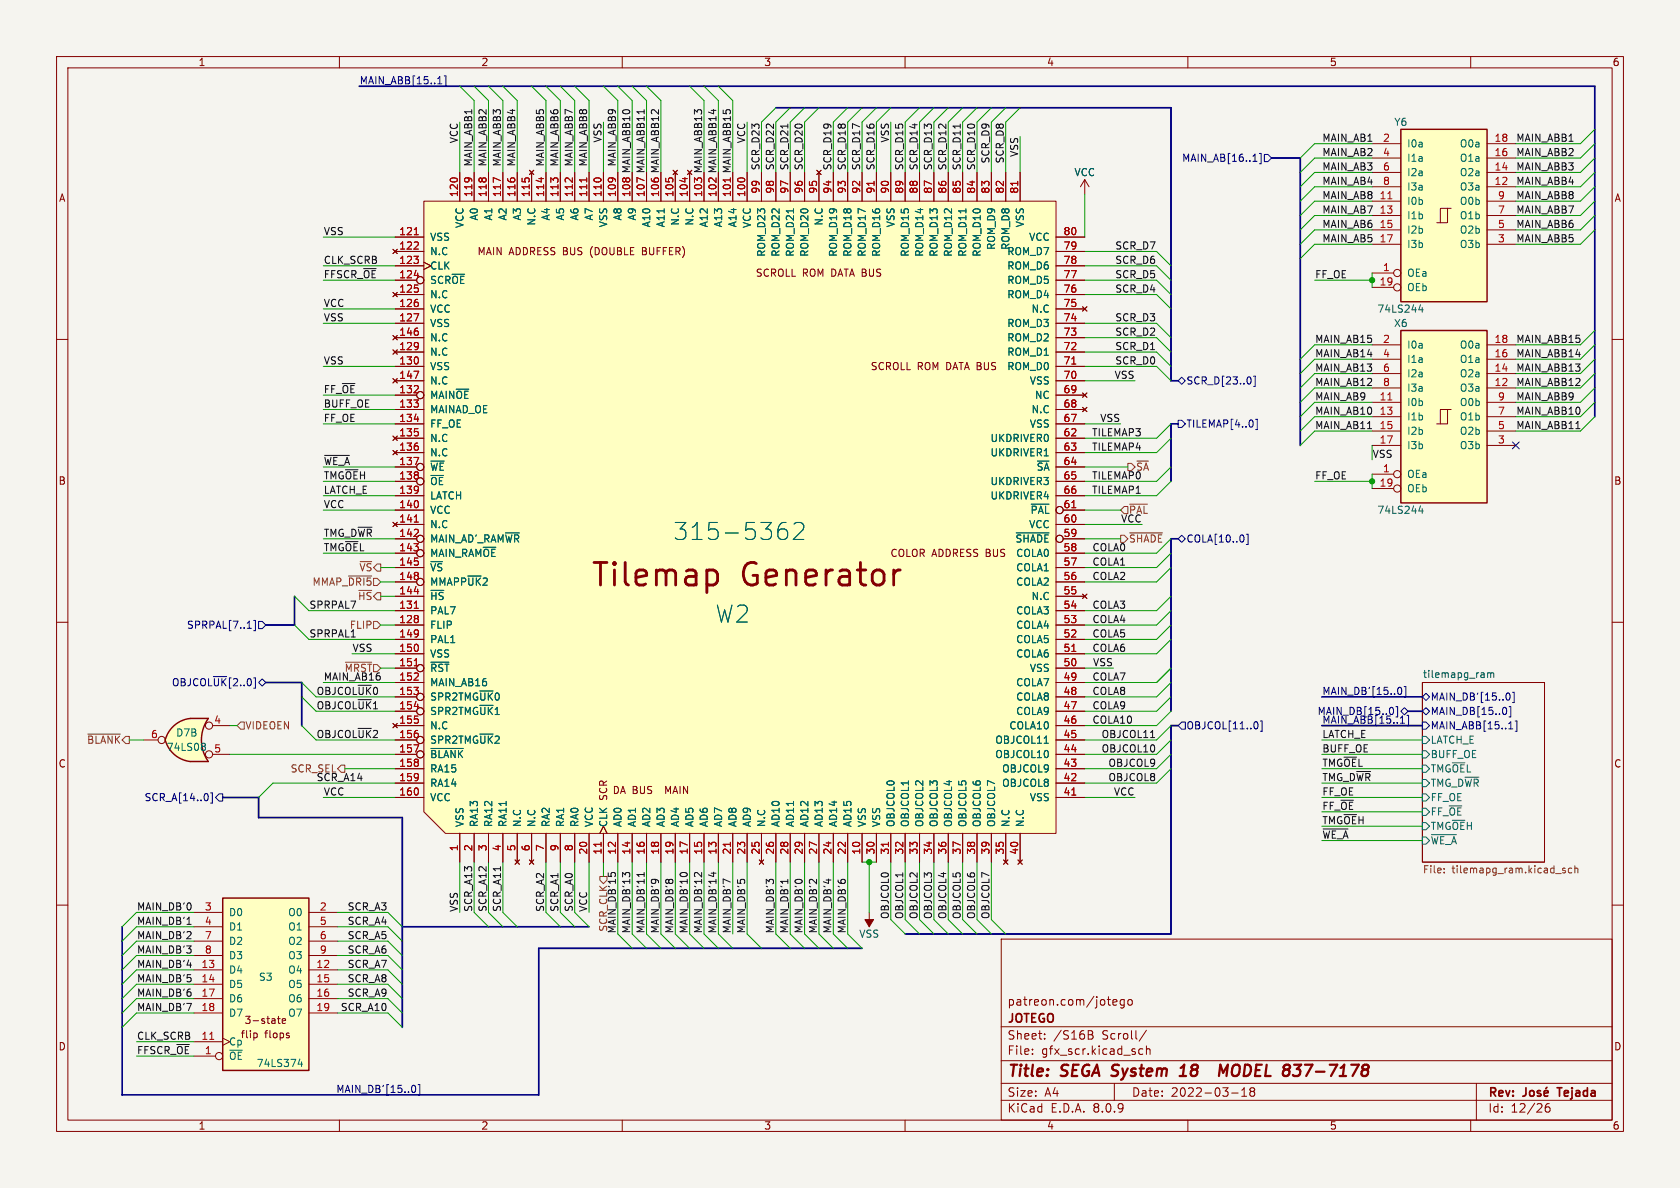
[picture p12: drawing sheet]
<svg xmlns="http://www.w3.org/2000/svg" width="297mm" height="210mm" viewBox="0 0 297 210" stroke-linecap="round" stroke-linejoin="round" font-family="sans-serif">
<defs><g id="words">
<g font-size="5.6" fill="#840000">
<text x="104.3" y="104.3">Tilemap</text>
<text x="131" y="104.3">Generator</text>
</g>
<g font-size="4.2" fill="#006464">
<text x="119" y="95.7">315-5362</text>
<text x="126.5" y="110.3">W2</text>
</g>
<g font-size="2.8" fill="#840000">
<text x="178" y="190.9">Title:</text>
<text x="187.7" y="190.9">SEGA System</text>
<text x="210.3" y="190.9">18</text>
<text x="218.8" y="190.9">MODEL</text>
<text x="230.9" y="190.9">837-7178</text>
</g>
<g font-size="2.1" fill="#840000">
<text x="178" y="178">patreon.com/jotego</text>
<text x="178" y="184">Sheet:</text>
<text x="178" y="181.2">JOTEGO</text>
<text x="186.2" y="184">/S16B</text>
<text x="194.9" y="184">Scroll/</text>
<text x="178" y="186.7">File:</text>
<text x="184.1" y="186.7">gfx_scr.kicad_sch</text>
<text x="178" y="196.9">KiCad</text>
<text x="178" y="194.1">Size:</text>
<text x="184.7" y="194.1">A4</text>
<text x="185.7" y="196.9">E.D.A.</text>
<text x="193.3" y="196.9">8.0.9</text>
<text x="200" y="194.1">Date:</text>
<text x="207" y="194.1">2022-03-18</text>
<text x="263" y="194.3">Rev:</text>
<text x="263" y="196.9">Id:</text>
<text x="267.1" y="196.9">12/26</text>
<text x="276.1" y="194.3">Tejada</text>
</g>
<g font-size="1.8" fill="#840000">
<text x="35" y="11.9">1</text>
<text x="85" y="11.9">2</text>
<text x="135" y="11.9">3</text>
<text x="185" y="11.9">4</text>
<text x="235" y="11.9">5</text>
<text x="285" y="11.9">6</text>
<text x="10.3" y="35.9">A</text>
<text x="285.3" y="35.9">A</text>
<text x="84.3" y="45.3">MAIN</text>
<text x="90" y="45.3">ADDRESS BUS</text>
<text x="104.6" y="45.3">(DOUBLE</text>
<text x="114.1" y="45.3">BUFFER)</text>
<text x="133.5" y="49.1">SCROLL</text>
<text x="141.8" y="49.1">ROM DATA BUS</text>
<text x="153.8" y="65.6">SCROLL</text>
<text x="162.2" y="65.6">ROM DATA BUS</text>
<text x="10.3" y="85.9">B</text>
<text x="285.3" y="85.9">B</text>
<text x="157.3" y="98.7">COLOR ADDRESS BUS</text>
<text x="10.3" y="135.9">C</text>
<text x="285.3" y="135.9">C</text>
<text x="108.2" y="140.6">DA BUS</text>
<text x="117.9" y="140.6">MAIN</text>
<text x="107.5" y="146.3" transform="rotate(-90 107.5 146.3)">CLK SCR</text>
<text x="10.3" y="185.9">D</text>
<text x="42.5" y="183.8">flip</text>
<text x="43.1" y="181.2">3-state</text>
<text x="46.8" y="183.8">flops</text>
<text x="285.3" y="185.9">D</text>
<text x="35" y="199.9">1</text>
<text x="85" y="199.9">2</text>
<text x="135" y="199.9">3</text>
<text x="185" y="199.9">4</text>
<text x="235" y="199.9">5</text>
<text x="285" y="199.9">6</text>
</g>
<g font-size="1.8" fill="#000084">
<text x="63.5" y="15">MAIN_ABB[15..1]</text>
<text x="208.9" y="28.8">MAIN_AB[16..1]</text>
<text x="209.7" y="68.2">SCR_D[23..0]</text>
<text x="209.7" y="75.8">TILEMAP[4..0]</text>
<text x="199.5" y="96.1">~{SHADE}</text>
<text x="209.7" y="96.1">COLA[10..0]</text>
<text x="33" y="111.4">SPRPAL[7..1]</text>
<text x="30.3" y="121.5">OBJCOL~{UK}[2..0]</text>
<text x="233.7" y="122.9">MAIN_DB'[15..0]</text>
<text x="252.8" y="124.1">MAIN_DB'[15..0]</text>
<text x="209.7" y="129.1">OBJCOL[11..0]</text>
<text x="232.8" y="126.6">MAIN_DB[15..0]</text>
<text x="233.7" y="128">MAIN_ABB[15..1]</text>
<text x="252.8" y="126.6">MAIN_DB[15..0]</text>
<text x="252.8" y="129.1">MAIN_ABB[15..1]</text>
<text x="25.5" y="141.8">SCR_A[14..0]</text>
<text x="59.4" y="193.3">MAIN_DB'[15..0]</text>
</g>
<g font-size="1.8" fill="#006464">
<text x="246.4" y="22.5">Y6</text>
<text x="248.7" y="26.3">I0a</text>
<text x="248.7" y="28.8">I1a</text>
<text x="258" y="28.8">O1a</text>
<text x="258" y="26.3">O0a</text>
<text x="189.9" y="31.3">VCC</text>
<text x="248.7" y="31.3">I2a</text>
<text x="248.7" y="33.9">I3a</text>
<text x="258" y="33.9">O3a</text>
<text x="258" y="31.3">O2a</text>
<text x="82.1" y="40.4" transform="rotate(-90 82.1 40.4)">VCC</text>
<text x="84.7" y="39.1" transform="rotate(-90 84.7 39.1)">A0</text>
<text x="87.2" y="39.1" transform="rotate(-90 87.2 39.1)">A1</text>
<text x="89.8" y="39.1" transform="rotate(-90 89.8 39.1)">A2</text>
<text x="92.3" y="39.1" transform="rotate(-90 92.3 39.1)">A3</text>
<text x="94.8" y="40" transform="rotate(-90 94.8 40)">N.C</text>
<text x="97.4" y="39.1" transform="rotate(-90 97.4 39.1)">A4</text>
<text x="99.9" y="39.1" transform="rotate(-90 99.9 39.1)">A5</text>
<text x="102.5" y="39.1" transform="rotate(-90 102.5 39.1)">A6</text>
<text x="105" y="39.1" transform="rotate(-90 105 39.1)">A7</text>
<text x="107.5" y="40.3" transform="rotate(-90 107.5 40.3)">VSS</text>
<text x="110.1" y="39.1" transform="rotate(-90 110.1 39.1)">A8</text>
<text x="112.6" y="39.1" transform="rotate(-90 112.6 39.1)">A9</text>
<text x="115.2" y="40.3" transform="rotate(-90 115.2 40.3)">A10</text>
<text x="117.7" y="40.3" transform="rotate(-90 117.7 40.3)">A11</text>
<text x="120.2" y="40" transform="rotate(-90 120.2 40)">N.C</text>
<text x="122.8" y="40" transform="rotate(-90 122.8 40)">N.C</text>
<text x="125.3" y="40.3" transform="rotate(-90 125.3 40.3)">A12</text>
<text x="127.9" y="40.3" transform="rotate(-90 127.9 40.3)">A13</text>
<text x="130.4" y="40.3" transform="rotate(-90 130.4 40.3)">A14</text>
<text x="132.9" y="40.4" transform="rotate(-90 132.9 40.4)">VCC</text>
<text x="145.6" y="40" transform="rotate(-90 145.6 40)">N.C</text>
<text x="158.3" y="40.3" transform="rotate(-90 158.3 40.3)">VSS</text>
<text x="181.2" y="40.3" transform="rotate(-90 181.2 40.3)">VSS</text>
<text x="248.7" y="36.4">I0b</text>
<text x="248.7" y="39">I1b</text>
<text x="248.7" y="41.5">I2b</text>
<text x="258" y="41.5">O2b</text>
<text x="258" y="39">O1b</text>
<text x="258" y="36.4">O0b</text>
<text x="75.9" y="42.8">VSS</text>
<text x="75.9" y="45.3">N.C</text>
<text x="75.9" y="47.9">CLK</text>
<text x="135.5" y="45.5" transform="rotate(-90 135.5 45.5)">ROM_D23</text>
<text x="138" y="45.5" transform="rotate(-90 138 45.5)">ROM_D22</text>
<text x="140.6" y="45.5" transform="rotate(-90 140.6 45.5)">ROM_D21</text>
<text x="143.1" y="45.5" transform="rotate(-90 143.1 45.5)">ROM_D20</text>
<text x="148.2" y="45.5" transform="rotate(-90 148.2 45.5)">ROM_D19</text>
<text x="150.7" y="45.5" transform="rotate(-90 150.7 45.5)">ROM_D18</text>
<text x="153.3" y="45.5" transform="rotate(-90 153.3 45.5)">ROM_D17</text>
<text x="155.8" y="45.5" transform="rotate(-90 155.8 45.5)">ROM_D16</text>
<text x="160.9" y="45.5" transform="rotate(-90 160.9 45.5)">ROM_D15</text>
<text x="163.4" y="45.5" transform="rotate(-90 163.4 45.5)">ROM_D14</text>
<text x="166" y="45.5" transform="rotate(-90 166 45.5)">ROM_D13</text>
<text x="168.5" y="45.5" transform="rotate(-90 168.5 45.5)">ROM_D12</text>
<text x="171" y="45.5" transform="rotate(-90 171 45.5)">ROM_D11</text>
<text x="173.6" y="45.5" transform="rotate(-90 173.6 45.5)">ROM_D10</text>
<text x="176.1" y="44.3" transform="rotate(-90 176.1 44.3)">ROM_D9</text>
<text x="178" y="47.9">ROM_D6</text>
<text x="178" y="45.3">ROM_D7</text>
<text x="178.7" y="44.3" transform="rotate(-90 178.7 44.3)">ROM_D8</text>
<text x="181.8" y="42.8">VCC</text>
<text x="248.7" y="44">I3b</text>
<text x="258" y="44">O3b</text>
<text x="75.9" y="50.4">SCR~{OE}</text>
<text x="75.9" y="52.9">N.C</text>
<text x="178" y="52.9">ROM_D4</text>
<text x="178" y="50.4">ROM_D5</text>
<text x="248.7" y="49.1">OEa</text>
<text x="248.7" y="51.7">OEb</text>
<text x="75.9" y="55.5">VCC</text>
<text x="75.9" y="58">VSS</text>
<text x="178" y="58">ROM_D3</text>
<text x="182.3" y="55.5">N.C</text>
<text x="243.4" y="55.5">74LS244</text>
<text x="246.3" y="58">X6</text>
<text x="75.9" y="63.1">N.C</text>
<text x="75.9" y="65.6">VSS</text>
<text x="75.9" y="60.6">N.C</text>
<text x="178" y="65.6">ROM_D0</text>
<text x="178" y="63.1">ROM_D1</text>
<text x="178" y="60.6">ROM_D2</text>
<text x="248.7" y="61.8">I0a</text>
<text x="248.7" y="64.4">I1a</text>
<text x="258" y="64.4">O1a</text>
<text x="258" y="61.8">O0a</text>
<text x="75.9" y="70.7">MAIN~{OE}</text>
<text x="75.9" y="68.2">N.C</text>
<text x="182" y="68.2">VSS</text>
<text x="182.9" y="70.7">NC</text>
<text x="248.7" y="72">I0b</text>
<text x="248.7" y="66.9">I2a</text>
<text x="248.7" y="69.4">I3a</text>
<text x="258" y="69.4">O3a</text>
<text x="258" y="66.9">O2a</text>
<text x="258" y="72">O0b</text>
<text x="75.9" y="73.3">MAINAD_OE</text>
<text x="75.9" y="75.8">FF_OE</text>
<text x="182" y="75.8">VSS</text>
<text x="182.3" y="73.3">N.C</text>
<text x="248.7" y="74.5">I1b</text>
<text x="248.7" y="77.1">I2b</text>
<text x="258" y="77.1">O2b</text>
<text x="258" y="74.5">O1b</text>
<text x="75.9" y="78.3">N.C</text>
<text x="75.9" y="80.9">N.C</text>
<text x="75.9" y="83.4">~{WE}</text>
<text x="175" y="78.3">UKDRIVER0</text>
<text x="175" y="80.9">UKDRIVER1</text>
<text x="183.2" y="83.4">~{SA}</text>
<text x="248.7" y="79.6">I3b</text>
<text x="258" y="79.6">O3b</text>
<text x="75.9" y="86">~{OE}</text>
<text x="75.9" y="88.5">LATCH</text>
<text x="175" y="86">UKDRIVER3</text>
<text x="175" y="88.5">UKDRIVER4</text>
<text x="248.7" y="84.7">OEa</text>
<text x="248.7" y="87.2">OEb</text>
<text x="75.9" y="91">VCC</text>
<text x="75.9" y="93.6">N.C</text>
<text x="181.8" y="93.6">VCC</text>
<text x="182.1" y="91">~{PAL}</text>
<text x="243.4" y="91">74LS244</text>
<text x="75.9" y="96.1">MAIN_AD'_RAM~{WR}</text>
<text x="75.9" y="98.7">MAIN_RAM~{OE}</text>
<text x="75.9" y="101.2">~{VS}</text>
<text x="179.4" y="96.1">~{SHADE}</text>
<text x="179.5" y="101.2">COLA1</text>
<text x="179.5" y="98.7">COLA0</text>
<text x="75.9" y="106.3">~{HS}</text>
<text x="75.9" y="103.7">MMAPP~{UK}2</text>
<text x="179.5" y="103.7">COLA2</text>
<text x="182.3" y="106.3">N.C</text>
<text x="75.9" y="111.4">FLIP</text>
<text x="75.9" y="108.8">PAL7</text>
<text x="75.9" y="113.9">PAL1</text>
<text x="179.5" y="113.9">COLA5</text>
<text x="179.5" y="111.4">COLA4</text>
<text x="179.5" y="108.8">COLA3</text>
<text x="75.9" y="116.4">VSS</text>
<text x="75.9" y="119">~{RST}</text>
<text x="179.5" y="116.4">COLA6</text>
<text x="182" y="119">VSS</text>
<text x="251.5" y="119.9">tilemapg_ram</text>
<text x="75.9" y="121.5">MAIN_AB16</text>
<text x="75.9" y="124.1">SPR2TMG~{UK}0</text>
<text x="179.5" y="124.1">COLA8</text>
<text x="179.5" y="121.5">COLA7</text>
<text x="31" y="130.4">D7B</text>
<text x="75.9" y="126.6">SPR2TMG~{UK}1</text>
<text x="75.9" y="129.1">N.C</text>
<text x="75.9" y="131.7">SPR2TMG~{UK}2</text>
<text x="175.9" y="131.7">OBJCOL11</text>
<text x="178.3" y="129.1">COLA10</text>
<text x="179.5" y="126.6">COLA9</text>
<text x="252.8" y="131.7">LATCH_E</text>
<text x="29.4" y="132.9">74LS08</text>
<text x="75.9" y="134.2">~{BLANK}</text>
<text x="75.9" y="136.8">RA15</text>
<text x="175.9" y="134.2">OBJCOL10</text>
<text x="177.1" y="136.8">OBJCOL9</text>
<text x="252.8" y="134.2">BUFF_OE</text>
<text x="252.8" y="136.8">TMG~{OE}L</text>
<text x="75.9" y="139.3">RA14</text>
<text x="75.9" y="141.8">VCC</text>
<text x="177.1" y="139.3">OBJCOL8</text>
<text x="182" y="141.8">VSS</text>
<text x="252.8" y="139.3">TMG_D~{WR}</text>
<text x="252.8" y="141.8">FF_OE</text>
<text x="82.1" y="146.3" transform="rotate(-90 82.1 146.3)">VSS</text>
<text x="84.7" y="146.3" transform="rotate(-90 84.7 146.3)">RA13</text>
<text x="87.2" y="146.3" transform="rotate(-90 87.2 146.3)">RA12</text>
<text x="89.8" y="146.3" transform="rotate(-90 89.8 146.3)">RA11</text>
<text x="92.3" y="146.3" transform="rotate(-90 92.3 146.3)">N.C</text>
<text x="94.8" y="146.3" transform="rotate(-90 94.8 146.3)">N.C</text>
<text x="97.4" y="146.3" transform="rotate(-90 97.4 146.3)">RA2</text>
<text x="99.9" y="146.3" transform="rotate(-90 99.9 146.3)">RA1</text>
<text x="102.5" y="146.3" transform="rotate(-90 102.5 146.3)">RA0</text>
<text x="105" y="146.3" transform="rotate(-90 105 146.3)">VCC</text>
<text x="107.5" y="146.3" transform="rotate(-90 107.5 146.3)">CLK</text>
<text x="110.1" y="146.3" transform="rotate(-90 110.1 146.3)">AD0</text>
<text x="112.6" y="146.3" transform="rotate(-90 112.6 146.3)">AD1</text>
<text x="115.2" y="146.3" transform="rotate(-90 115.2 146.3)">AD2</text>
<text x="117.7" y="146.3" transform="rotate(-90 117.7 146.3)">AD3</text>
<text x="120.2" y="146.3" transform="rotate(-90 120.2 146.3)">AD4</text>
<text x="122.8" y="146.3" transform="rotate(-90 122.8 146.3)">AD5</text>
<text x="125.3" y="146.3" transform="rotate(-90 125.3 146.3)">AD6</text>
<text x="127.9" y="146.3" transform="rotate(-90 127.9 146.3)">AD7</text>
<text x="130.4" y="146.3" transform="rotate(-90 130.4 146.3)">AD8</text>
<text x="132.9" y="146.3" transform="rotate(-90 132.9 146.3)">AD9</text>
<text x="135.5" y="146.3" transform="rotate(-90 135.5 146.3)">N.C</text>
<text x="138" y="146.3" transform="rotate(-90 138 146.3)">AD10</text>
<text x="140.6" y="146.3" transform="rotate(-90 140.6 146.3)">AD11</text>
<text x="143.1" y="146.3" transform="rotate(-90 143.1 146.3)">AD12</text>
<text x="145.6" y="146.3" transform="rotate(-90 145.6 146.3)">AD13</text>
<text x="148.2" y="146.3" transform="rotate(-90 148.2 146.3)">AD14</text>
<text x="150.7" y="146.3" transform="rotate(-90 150.7 146.3)">AD15</text>
<text x="153.3" y="146.3" transform="rotate(-90 153.3 146.3)">VSS</text>
<text x="155.8" y="146.3" transform="rotate(-90 155.8 146.3)">VSS</text>
<text x="158.3" y="146.3" transform="rotate(-90 158.3 146.3)">OBJCOL0</text>
<text x="160.9" y="146.3" transform="rotate(-90 160.9 146.3)">OBJCOL1</text>
<text x="163.4" y="146.3" transform="rotate(-90 163.4 146.3)">OBJCOL2</text>
<text x="166" y="146.3" transform="rotate(-90 166 146.3)">OBJCOL3</text>
<text x="168.5" y="146.3" transform="rotate(-90 168.5 146.3)">OBJCOL4</text>
<text x="171" y="146.3" transform="rotate(-90 171 146.3)">OBJCOL5</text>
<text x="173.6" y="146.3" transform="rotate(-90 173.6 146.3)">OBJCOL6</text>
<text x="176.1" y="146.3" transform="rotate(-90 176.1 146.3)">OBJCOL7</text>
<text x="178.7" y="146.3" transform="rotate(-90 178.7 146.3)">N.C</text>
<text x="181.2" y="146.3" transform="rotate(-90 181.2 146.3)">N.C</text>
<text x="252.8" y="144.4">FF_~{OE}</text>
<text x="252.8" y="146.9">TMG~{OE}H</text>
<text x="252.8" y="149.5">~{WE_A}</text>
<text x="40.4" y="162.2">D0</text>
<text x="40.4" y="164.7">D1</text>
<text x="40.4" y="167.2">D2</text>
<text x="50.9" y="162.2">O0</text>
<text x="50.9" y="164.7">O1</text>
<text x="50.9" y="167.2">O2</text>
<text x="151.8" y="166">VSS</text>
<text x="40.4" y="172.3">D4</text>
<text x="40.4" y="169.8">D3</text>
<text x="45.7" y="173.6">S3</text>
<text x="50.9" y="172.3">O4</text>
<text x="50.9" y="169.8">O3</text>
<text x="40.4" y="174.9">D5</text>
<text x="40.4" y="177.4">D6</text>
<text x="40.4" y="179.9">D7</text>
<text x="50.9" y="174.9">O5</text>
<text x="50.9" y="177.4">O6</text>
<text x="50.9" y="179.9">O7</text>
<text x="40.4" y="185">Cp</text>
<text x="40.4" y="187.6">~{OE}</text>
<text x="45.3" y="188.8">74LS374</text>
</g>
<g font-size="1.8" fill="#0f0f0f">
<text x="81" y="25.4" transform="rotate(-90 81 25.4)">VCC</text>
<text x="83.6" y="29.5" transform="rotate(-90 83.6 29.5)">MAIN_ABB1</text>
<text x="86.1" y="29.5" transform="rotate(-90 86.1 29.5)">MAIN_ABB2</text>
<text x="88.6" y="29.5" transform="rotate(-90 88.6 29.5)">MAIN_ABB3</text>
<text x="91.2" y="29.5" transform="rotate(-90 91.2 29.5)">MAIN_ABB4</text>
<text x="96.3" y="29.5" transform="rotate(-90 96.3 29.5)">MAIN_ABB5</text>
<text x="98.8" y="29.5" transform="rotate(-90 98.8 29.5)">MAIN_ABB6</text>
<text x="101.3" y="29.5" transform="rotate(-90 101.3 29.5)">MAIN_ABB7</text>
<text x="103.9" y="29.5" transform="rotate(-90 103.9 29.5)">MAIN_ABB8</text>
<text x="106.4" y="25.3" transform="rotate(-90 106.4 25.3)">VSS</text>
<text x="109" y="29.5" transform="rotate(-90 109 29.5)">MAIN_ABB9</text>
<text x="131.8" y="25.4" transform="rotate(-90 131.8 25.4)">VCC</text>
<text x="157.2" y="25.3" transform="rotate(-90 157.2 25.3)">VSS</text>
<text x="175" y="29" transform="rotate(-90 175 29)">SCR_D9</text>
<text x="177.5" y="29" transform="rotate(-90 177.5 29)">SCR_D8</text>
<text x="180.1" y="27.8" transform="rotate(-90 180.1 27.8)">VSS</text>
<text x="233.7" y="27.7">MAIN_AB2</text>
<text x="233.7" y="25.1">MAIN_AB1</text>
<text x="268" y="27.7">MAIN_ABB2</text>
<text x="268" y="25.1">MAIN_ABB1</text>
<text x="111.5" y="30.7" transform="rotate(-90 111.5 30.7)">MAIN_ABB10</text>
<text x="114" y="30.7" transform="rotate(-90 114 30.7)">MAIN_ABB11</text>
<text x="116.6" y="30.7" transform="rotate(-90 116.6 30.7)">MAIN_ABB12</text>
<text x="124.2" y="30.7" transform="rotate(-90 124.2 30.7)">MAIN_ABB13</text>
<text x="126.7" y="30.7" transform="rotate(-90 126.7 30.7)">MAIN_ABB14</text>
<text x="129.3" y="30.7" transform="rotate(-90 129.3 30.7)">MAIN_ABB15</text>
<text x="134.4" y="30.2" transform="rotate(-90 134.4 30.2)">SCR_D23</text>
<text x="136.9" y="30.2" transform="rotate(-90 136.9 30.2)">SCR_D22</text>
<text x="139.4" y="30.2" transform="rotate(-90 139.4 30.2)">SCR_D21</text>
<text x="142" y="30.2" transform="rotate(-90 142 30.2)">SCR_D20</text>
<text x="147.1" y="30.2" transform="rotate(-90 147.1 30.2)">SCR_D19</text>
<text x="149.6" y="30.2" transform="rotate(-90 149.6 30.2)">SCR_D18</text>
<text x="152.1" y="30.2" transform="rotate(-90 152.1 30.2)">SCR_D17</text>
<text x="154.7" y="30.2" transform="rotate(-90 154.7 30.2)">SCR_D16</text>
<text x="159.8" y="30.2" transform="rotate(-90 159.8 30.2)">SCR_D15</text>
<text x="162.3" y="30.2" transform="rotate(-90 162.3 30.2)">SCR_D14</text>
<text x="164.8" y="30.2" transform="rotate(-90 164.8 30.2)">SCR_D13</text>
<text x="167.4" y="30.2" transform="rotate(-90 167.4 30.2)">SCR_D12</text>
<text x="169.9" y="30.2" transform="rotate(-90 169.9 30.2)">SCR_D11</text>
<text x="172.5" y="30.2" transform="rotate(-90 172.5 30.2)">SCR_D10</text>
<text x="233.7" y="30.2">MAIN_AB3</text>
<text x="233.7" y="32.8">MAIN_AB4</text>
<text x="233.7" y="35.3">MAIN_AB8</text>
<text x="268" y="30.2">MAIN_ABB3</text>
<text x="268" y="32.8">MAIN_ABB4</text>
<text x="268" y="35.3">MAIN_ABB8</text>
<text x="57.1" y="41.6">VSS</text>
<text x="233.7" y="37.8">MAIN_AB7</text>
<text x="233.7" y="40.4">MAIN_AB6</text>
<text x="268" y="40.4">MAIN_ABB6</text>
<text x="268" y="37.8">MAIN_ABB7</text>
<text x="57.1" y="46.7">CLK_SCRB</text>
<text x="197.1" y="44.2">SCR_D7</text>
<text x="197.1" y="46.7">SCR_D6</text>
<text x="233.7" y="42.9">MAIN_AB5</text>
<text x="268" y="42.9">MAIN_ABB5</text>
<text x="57.1" y="49.3">FFSCR_~{OE}</text>
<text x="197.1" y="51.8">SCR_D4</text>
<text x="197.1" y="49.3">SCR_D5</text>
<text x="232.4" y="49.3">FF_OE</text>
<text x="57.1" y="54.3">VCC</text>
<text x="57.1" y="56.9">VSS</text>
<text x="197.1" y="56.9">SCR_D3</text>
<text x="197.1" y="59.4">SCR_D2</text>
<text x="57.1" y="64.5">VSS</text>
<text x="197.1" y="62">SCR_D1</text>
<text x="197.1" y="64.5">SCR_D0</text>
<text x="232.4" y="63.2">MAIN_AB14</text>
<text x="232.4" y="60.7">MAIN_AB15</text>
<text x="232.4" y="65.8">MAIN_AB13</text>
<text x="268" y="63.2">MAIN_ABB14</text>
<text x="268" y="60.7">MAIN_ABB15</text>
<text x="268" y="65.8">MAIN_ABB13</text>
<text x="57.1" y="69.6">FF_~{OE}</text>
<text x="196.9" y="67">VSS</text>
<text x="232.4" y="70.9">MAIN_AB9</text>
<text x="232.4" y="68.3">MAIN_AB12</text>
<text x="268" y="68.3">MAIN_ABB12</text>
<text x="268" y="70.9">MAIN_ABB9</text>
<text x="57.1" y="74.7">FF_OE</text>
<text x="57.1" y="72.1">BUFF_OE</text>
<text x="193" y="77.2">TILEMAP3</text>
<text x="194.4" y="74.7">VSS</text>
<text x="232.4" y="75.9">MAIN_AB11</text>
<text x="232.4" y="73.4">MAIN_AB10</text>
<text x="268" y="73.4">MAIN_ABB10</text>
<text x="268" y="75.9">MAIN_ABB11</text>
<text x="57.1" y="82.3">~{WE_A}</text>
<text x="193" y="79.7">TILEMAP4</text>
<text x="200.8" y="83.4">~{SA}</text>
<text x="242.6" y="81">VSS</text>
<text x="57.1" y="84.8">TMG~{OE}H</text>
<text x="57.1" y="87.4">LATCH_E</text>
<text x="57.1" y="89.9">VCC</text>
<text x="193" y="87.4">TILEMAP1</text>
<text x="193" y="84.8">TILEMAP0</text>
<text x="232.4" y="84.8">FF_OE</text>
<text x="57.1" y="95">TMG_D~{WR}</text>
<text x="198.1" y="92.4">VCC</text>
<text x="57.1" y="97.5">TMG~{OE}L</text>
<text x="193" y="100.1">COLA1</text>
<text x="193" y="97.5">COLA0</text>
<text x="54.6" y="107.7">SPRPAL7</text>
<text x="193" y="102.6">COLA2</text>
<text x="193" y="107.7">COLA3</text>
<text x="54.6" y="112.8">SPRPAL1</text>
<text x="61.7" y="111.4">FLIP</text>
<text x="193" y="110.2">COLA4</text>
<text x="193" y="112.8">COLA5</text>
<text x="60.8" y="119">~{MRST}</text>
<text x="62.2" y="115.3">VSS</text>
<text x="193" y="115.3">COLA6</text>
<text x="193.1" y="117.8">VSS</text>
<text x="55.9" y="125.5">OBJCOL~{UK}1</text>
<text x="55.9" y="122.9">OBJCOL~{UK}0</text>
<text x="57.1" y="120.4">MAIN_AB16</text>
<text x="193" y="120.4">COLA7</text>
<text x="193" y="122.9">COLA8</text>
<text x="193" y="125.5">COLA9</text>
<text x="55.9" y="130.5">OBJCOL~{UK}2</text>
<text x="193" y="128">COLA10</text>
<text x="194.7" y="130.5">OBJCOL11</text>
<text x="233.7" y="130.5">LATCH_E</text>
<text x="194.7" y="133.1">OBJCOL10</text>
<text x="195.9" y="135.6">OBJCOL9</text>
<text x="233.7" y="135.6">TMG~{OE}L</text>
<text x="233.7" y="133.1">BUFF_OE</text>
<text x="55.9" y="138.2">SCR_A14</text>
<text x="57.1" y="140.7">VCC</text>
<text x="195.9" y="138.2">OBJCOL8</text>
<text x="196.8" y="140.7">VCC</text>
<text x="233.7" y="138.2">TMG_D~{WR}</text>
<text x="233.7" y="143.2">FF_~{OE}</text>
<text x="233.7" y="140.7">FF_OE</text>
<text x="233.7" y="145.8">TMG~{OE}H</text>
<text x="233.7" y="148.3">~{WE_A}</text>
<text x="24.1" y="161">MAIN_DB'0</text>
<text x="61.4" y="161">SCR_A3</text>
<text x="81" y="161.3" transform="rotate(-90 81 161.3)">VSS</text>
<text x="83.6" y="161.3" transform="rotate(-90 83.6 161.3)">SCR_A13</text>
<text x="86.1" y="161.3" transform="rotate(-90 86.1 161.3)">SCR_A12</text>
<text x="88.6" y="161.3" transform="rotate(-90 88.6 161.3)">SCR_A11</text>
<text x="96.3" y="161.3" transform="rotate(-90 96.3 161.3)">SCR_A2</text>
<text x="98.8" y="161.3" transform="rotate(-90 98.8 161.3)">SCR_A1</text>
<text x="101.3" y="161.3" transform="rotate(-90 101.3 161.3)">SCR_A0</text>
<text x="103.9" y="161.3" transform="rotate(-90 103.9 161.3)">VCC</text>
<text x="24.1" y="166.1">MAIN_DB'2</text>
<text x="24.1" y="163.6">MAIN_DB'1</text>
<text x="61.4" y="163.6">SCR_A4</text>
<text x="61.4" y="166.1">SCR_A5</text>
<text x="107.5" y="164.8" transform="rotate(-90 107.5 164.8)">SCR_CLK</text>
<text x="109" y="165.1" transform="rotate(-90 109 165.1)">MAIN_DB'15</text>
<text x="111.5" y="165.1" transform="rotate(-90 111.5 165.1)">MAIN_DB'13</text>
<text x="114" y="165.1" transform="rotate(-90 114 165.1)">MAIN_DB'11</text>
<text x="116.6" y="165.1" transform="rotate(-90 116.6 165.1)">MAIN_DB'9</text>
<text x="119.1" y="165.1" transform="rotate(-90 119.1 165.1)">MAIN_DB'8</text>
<text x="121.7" y="165.1" transform="rotate(-90 121.7 165.1)">MAIN_DB'10</text>
<text x="124.2" y="165.1" transform="rotate(-90 124.2 165.1)">MAIN_DB'12</text>
<text x="126.7" y="165.1" transform="rotate(-90 126.7 165.1)">MAIN_DB'14</text>
<text x="129.3" y="165.1" transform="rotate(-90 129.3 165.1)">MAIN_DB'7</text>
<text x="131.8" y="165.1" transform="rotate(-90 131.8 165.1)">MAIN_DB'5</text>
<text x="136.9" y="165.1" transform="rotate(-90 136.9 165.1)">MAIN_DB'3</text>
<text x="139.4" y="165.1" transform="rotate(-90 139.4 165.1)">MAIN_DB'1</text>
<text x="142" y="165.1" transform="rotate(-90 142 165.1)">MAIN_DB'0</text>
<text x="144.5" y="165.1" transform="rotate(-90 144.5 165.1)">MAIN_DB'2</text>
<text x="147.1" y="165.1" transform="rotate(-90 147.1 165.1)">MAIN_DB'4</text>
<text x="149.6" y="165.1" transform="rotate(-90 149.6 165.1)">MAIN_DB'6</text>
<text x="157.2" y="162.6" transform="rotate(-90 157.2 162.6)">OBJCOL0</text>
<text x="159.8" y="162.6" transform="rotate(-90 159.8 162.6)">OBJCOL1</text>
<text x="162.3" y="162.6" transform="rotate(-90 162.3 162.6)">OBJCOL2</text>
<text x="164.8" y="162.6" transform="rotate(-90 164.8 162.6)">OBJCOL3</text>
<text x="167.4" y="162.6" transform="rotate(-90 167.4 162.6)">OBJCOL4</text>
<text x="169.9" y="162.6" transform="rotate(-90 169.9 162.6)">OBJCOL5</text>
<text x="172.5" y="162.6" transform="rotate(-90 172.5 162.6)">OBJCOL6</text>
<text x="175" y="162.6" transform="rotate(-90 175 162.6)">OBJCOL7</text>
<text x="24.1" y="168.6">MAIN_DB'3</text>
<text x="24.1" y="173.7">MAIN_DB'5</text>
<text x="24.1" y="171.2">MAIN_DB'4</text>
<text x="61.4" y="168.6">SCR_A6</text>
<text x="61.4" y="171.2">SCR_A7</text>
<text x="61.4" y="173.7">SCR_A8</text>
<text x="24.1" y="176.3">MAIN_DB'6</text>
<text x="24.1" y="178.8">MAIN_DB'7</text>
<text x="60.2" y="178.8">SCR_A10</text>
<text x="61.4" y="176.3">SCR_A9</text>
<text x="24.1" y="183.9">CLK_SCRB</text>
<text x="24.1" y="186.4">FFSCR_~{OE} 1</text>
</g>
<g font-size="1.8" fill="#a90000">
<text x="244.4" y="25.1">2</text>
<text x="244.4" y="27.7">4</text>
<text x="264.1" y="27.7">16</text>
<text x="264.1" y="25.1">18</text>
<text x="81" y="34.9" transform="rotate(-90 81 34.9)">120</text>
<text x="83.6" y="34.9" transform="rotate(-90 83.6 34.9)">119</text>
<text x="86.1" y="34.9" transform="rotate(-90 86.1 34.9)">118</text>
<text x="88.6" y="34.9" transform="rotate(-90 88.6 34.9)">117</text>
<text x="91.2" y="34.9" transform="rotate(-90 91.2 34.9)">116</text>
<text x="93.7" y="34.9" transform="rotate(-90 93.7 34.9)">115</text>
<text x="96.3" y="34.9" transform="rotate(-90 96.3 34.9)">114</text>
<text x="98.8" y="34.9" transform="rotate(-90 98.8 34.9)">113</text>
<text x="101.3" y="34.9" transform="rotate(-90 101.3 34.9)">112</text>
<text x="103.9" y="34.9" transform="rotate(-90 103.9 34.9)">111</text>
<text x="106.4" y="34.9" transform="rotate(-90 106.4 34.9)">110</text>
<text x="109" y="34.9" transform="rotate(-90 109 34.9)">109</text>
<text x="111.5" y="34.9" transform="rotate(-90 111.5 34.9)">108</text>
<text x="114" y="34.9" transform="rotate(-90 114 34.9)">107</text>
<text x="116.6" y="34.9" transform="rotate(-90 116.6 34.9)">106</text>
<text x="119.1" y="34.9" transform="rotate(-90 119.1 34.9)">105</text>
<text x="121.7" y="34.9" transform="rotate(-90 121.7 34.9)">104</text>
<text x="124.2" y="34.9" transform="rotate(-90 124.2 34.9)">103</text>
<text x="126.7" y="34.9" transform="rotate(-90 126.7 34.9)">102</text>
<text x="129.3" y="34.9" transform="rotate(-90 129.3 34.9)">101</text>
<text x="131.8" y="34.9" transform="rotate(-90 131.8 34.9)">100</text>
<text x="134.4" y="34.3" transform="rotate(-90 134.4 34.3)">99</text>
<text x="136.9" y="34.3" transform="rotate(-90 136.9 34.3)">98</text>
<text x="139.4" y="34.3" transform="rotate(-90 139.4 34.3)">97</text>
<text x="142" y="34.3" transform="rotate(-90 142 34.3)">96</text>
<text x="144.5" y="34.3" transform="rotate(-90 144.5 34.3)">95</text>
<text x="147.1" y="34.3" transform="rotate(-90 147.1 34.3)">94</text>
<text x="149.6" y="34.3" transform="rotate(-90 149.6 34.3)">93</text>
<text x="152.1" y="34.3" transform="rotate(-90 152.1 34.3)">92</text>
<text x="154.7" y="34.3" transform="rotate(-90 154.7 34.3)">91</text>
<text x="157.2" y="34.3" transform="rotate(-90 157.2 34.3)">90</text>
<text x="159.8" y="34.3" transform="rotate(-90 159.8 34.3)">89</text>
<text x="162.3" y="34.3" transform="rotate(-90 162.3 34.3)">88</text>
<text x="164.8" y="34.3" transform="rotate(-90 164.8 34.3)">87</text>
<text x="167.4" y="34.3" transform="rotate(-90 167.4 34.3)">86</text>
<text x="169.9" y="34.3" transform="rotate(-90 169.9 34.3)">85</text>
<text x="172.5" y="34.3" transform="rotate(-90 172.5 34.3)">84</text>
<text x="175" y="34.3" transform="rotate(-90 175 34.3)">83</text>
<text x="177.5" y="34.3" transform="rotate(-90 177.5 34.3)">82</text>
<text x="180.1" y="34.3" transform="rotate(-90 180.1 34.3)">81</text>
<text x="243.8" y="35.3">11</text>
<text x="244.4" y="30.2">6</text>
<text x="244.4" y="32.8">8</text>
<text x="264.1" y="32.8">12</text>
<text x="264.1" y="30.2">14</text>
<text x="264.7" y="35.3">9</text>
<text x="70.5" y="41.7">121</text>
<text x="187.9" y="41.7">80</text>
<text x="243.8" y="37.8">13</text>
<text x="243.8" y="40.4">15</text>
<text x="264.7" y="40.4">5</text>
<text x="264.7" y="37.8">7</text>
<text x="70.5" y="44.2">122</text>
<text x="70.5" y="46.7">123</text>
<text x="187.9" y="46.7">78</text>
<text x="187.9" y="44.2">79</text>
<text x="243.8" y="42.9">17</text>
<text x="264.7" y="42.9">3</text>
<text x="70.5" y="49.3">124</text>
<text x="70.5" y="51.8">125</text>
<text x="187.9" y="51.8">76</text>
<text x="187.9" y="49.3">77</text>
<text x="243.8" y="50.5">19</text>
<text x="244.4" y="48">1</text>
<text x="70.5" y="54.4">126</text>
<text x="70.5" y="56.9">127</text>
<text x="70.5" y="59.4">146</text>
<text x="187.9" y="59.4">73</text>
<text x="187.9" y="56.9">74</text>
<text x="187.9" y="54.4">75</text>
<text x="70.5" y="62">129</text>
<text x="70.5" y="64.5">130</text>
<text x="187.9" y="64.5">71</text>
<text x="187.9" y="62">72</text>
<text x="244.4" y="60.7">2</text>
<text x="244.4" y="63.2">4</text>
<text x="244.4" y="65.8">6</text>
<text x="264.1" y="65.8">14</text>
<text x="264.1" y="63.2">16</text>
<text x="264.1" y="60.7">18</text>
<text x="70.5" y="69.6">132</text>
<text x="70.5" y="67.1">147</text>
<text x="187.9" y="69.6">69</text>
<text x="187.9" y="67.1">70</text>
<text x="243.8" y="70.9">11</text>
<text x="244.4" y="68.3">8</text>
<text x="264.1" y="68.3">12</text>
<text x="264.7" y="70.9">9</text>
<text x="70.5" y="72.1">133</text>
<text x="70.5" y="74.7">134</text>
<text x="70.5" y="77.2">135</text>
<text x="187.9" y="77.2">62</text>
<text x="187.9" y="74.7">67</text>
<text x="187.9" y="72.1">68</text>
<text x="243.8" y="73.4">13</text>
<text x="243.8" y="75.9">15</text>
<text x="264.7" y="75.9">5</text>
<text x="264.7" y="73.4">7</text>
<text x="70.5" y="79.8">136</text>
<text x="70.5" y="82.3">137</text>
<text x="187.9" y="79.8">63</text>
<text x="187.9" y="82.3">64</text>
<text x="243.8" y="78.5">17</text>
<text x="244.4" y="83.6">1</text>
<text x="264.7" y="78.5">3</text>
<text x="70.5" y="84.8">138</text>
<text x="70.5" y="87.4">139</text>
<text x="70.5" y="89.9">140</text>
<text x="187.9" y="89.9">61</text>
<text x="187.9" y="84.8">65</text>
<text x="187.9" y="87.4">66</text>
<text x="243.8" y="86.1">19</text>
<text x="70.5" y="92.5">141</text>
<text x="70.5" y="95">142</text>
<text x="187.9" y="95">59</text>
<text x="187.9" y="92.5">60</text>
<text x="70.5" y="97.5">143</text>
<text x="70.5" y="100.1">145</text>
<text x="187.9" y="100.1">57</text>
<text x="187.9" y="97.5">58</text>
<text x="70.5" y="107.7">131</text>
<text x="70.5" y="105.2">144</text>
<text x="70.5" y="102.6">148</text>
<text x="187.9" y="107.7">54</text>
<text x="187.9" y="105.2">55</text>
<text x="187.9" y="102.6">56</text>
<text x="70.5" y="110.2">128</text>
<text x="70.5" y="112.8">149</text>
<text x="187.9" y="112.8">52</text>
<text x="187.9" y="110.2">53</text>
<text x="70.5" y="115.3">150</text>
<text x="70.5" y="117.9">151</text>
<text x="187.9" y="117.9">50</text>
<text x="187.9" y="115.3">51</text>
<text x="70.5" y="120.4">152</text>
<text x="70.5" y="122.9">153</text>
<text x="70.5" y="125.5">154</text>
<text x="187.9" y="125.5">47</text>
<text x="187.9" y="122.9">48</text>
<text x="187.9" y="120.4">49</text>
<text x="26.6" y="130.6">6</text>
<text x="37.8" y="128">4</text>
<text x="70.5" y="128">155</text>
<text x="70.5" y="130.6">156</text>
<text x="187.9" y="130.6">45</text>
<text x="187.9" y="128">46</text>
<text x="37.8" y="133.1">5</text>
<text x="70.5" y="133.1">157</text>
<text x="70.5" y="135.6">158</text>
<text x="187.9" y="135.6">43</text>
<text x="187.9" y="133.1">44</text>
<text x="70.5" y="138.2">159</text>
<text x="70.5" y="140.7">160</text>
<text x="187.9" y="140.7">41</text>
<text x="187.9" y="138.2">42</text>
<text x="81" y="150.6" transform="rotate(-90 81 150.6)">1</text>
<text x="83.6" y="150.6" transform="rotate(-90 83.6 150.6)">2</text>
<text x="86.1" y="150.6" transform="rotate(-90 86.1 150.6)">3</text>
<text x="88.6" y="150.6" transform="rotate(-90 88.6 150.6)">4</text>
<text x="91.2" y="150.6" transform="rotate(-90 91.2 150.6)">5</text>
<text x="93.7" y="150.6" transform="rotate(-90 93.7 150.6)">6</text>
<text x="96.3" y="150.6" transform="rotate(-90 96.3 150.6)">7</text>
<text x="98.8" y="150.6" transform="rotate(-90 98.8 150.6)">9</text>
<text x="101.3" y="150.6" transform="rotate(-90 101.3 150.6)">8</text>
<text x="103.9" y="151.2" transform="rotate(-90 103.9 151.2)">20</text>
<text x="106.4" y="151.2" transform="rotate(-90 106.4 151.2)">11</text>
<text x="109" y="151.2" transform="rotate(-90 109 151.2)">12</text>
<text x="111.5" y="151.2" transform="rotate(-90 111.5 151.2)">14</text>
<text x="114" y="151.2" transform="rotate(-90 114 151.2)">16</text>
<text x="116.6" y="151.2" transform="rotate(-90 116.6 151.2)">18</text>
<text x="119.1" y="151.2" transform="rotate(-90 119.1 151.2)">19</text>
<text x="121.7" y="151.2" transform="rotate(-90 121.7 151.2)">17</text>
<text x="124.2" y="151.2" transform="rotate(-90 124.2 151.2)">15</text>
<text x="126.7" y="151.2" transform="rotate(-90 126.7 151.2)">13</text>
<text x="129.3" y="151.2" transform="rotate(-90 129.3 151.2)">21</text>
<text x="131.8" y="151.2" transform="rotate(-90 131.8 151.2)">23</text>
<text x="134.4" y="151.2" transform="rotate(-90 134.4 151.2)">25</text>
<text x="136.9" y="151.2" transform="rotate(-90 136.9 151.2)">26</text>
<text x="139.4" y="151.2" transform="rotate(-90 139.4 151.2)">28</text>
<text x="142" y="151.2" transform="rotate(-90 142 151.2)">29</text>
<text x="144.5" y="151.2" transform="rotate(-90 144.5 151.2)">27</text>
<text x="147.1" y="151.2" transform="rotate(-90 147.1 151.2)">24</text>
<text x="149.6" y="151.2" transform="rotate(-90 149.6 151.2)">22</text>
<text x="152.1" y="151.2" transform="rotate(-90 152.1 151.2)">10</text>
<text x="154.7" y="151.2" transform="rotate(-90 154.7 151.2)">30</text>
<text x="157.2" y="151.2" transform="rotate(-90 157.2 151.2)">31</text>
<text x="159.8" y="151.2" transform="rotate(-90 159.8 151.2)">32</text>
<text x="162.3" y="151.2" transform="rotate(-90 162.3 151.2)">33</text>
<text x="164.8" y="151.2" transform="rotate(-90 164.8 151.2)">34</text>
<text x="167.4" y="151.2" transform="rotate(-90 167.4 151.2)">36</text>
<text x="169.9" y="151.2" transform="rotate(-90 169.9 151.2)">37</text>
<text x="172.5" y="151.2" transform="rotate(-90 172.5 151.2)">38</text>
<text x="175" y="151.2" transform="rotate(-90 175 151.2)">39</text>
<text x="177.5" y="151.2" transform="rotate(-90 177.5 151.2)">35</text>
<text x="180.1" y="151.2" transform="rotate(-90 180.1 151.2)">40</text>
<text x="36.1" y="161">3</text>
<text x="56.4" y="161">2</text>
<text x="36.1" y="163.6">4</text>
<text x="36.1" y="166.1">7</text>
<text x="56.4" y="163.6">5</text>
<text x="56.4" y="166.1">6</text>
<text x="35.5" y="171.2">13</text>
<text x="35.5" y="173.7">14</text>
<text x="36.1" y="168.7">8</text>
<text x="55.8" y="171.2">12</text>
<text x="55.8" y="173.7">15</text>
<text x="56.4" y="168.7">9</text>
<text x="35.5" y="176.3">17</text>
<text x="35.5" y="178.8">18</text>
<text x="55.8" y="176.3">16</text>
<text x="55.8" y="178.8">19</text>
<text x="35.5" y="183.9">11</text>
</g>
<g font-size="1.8" fill="#725600">
<text x="199.5" y="91">~{PAL}</text>
<text x="63.4" y="101.2">~{VS}</text>
<text x="55.2" y="103.7">MMAP_~{DRI5}</text>
<text x="63.2" y="106.3">~{HS}</text>
<text x="15.3" y="131.7">~{BLANK}</text>
<text x="43.3" y="129.1">VIDEOEN</text>
<text x="51.3" y="136.8">SCR_SEL</text>
<text x="251.5" y="154.7">File:</text>
<text x="256.7" y="154.7">tilemapg_ram.kicad_sch</text>
</g>
</g></defs>
<path d="M0 0h297v210h-297z" fill="#f5f4ef" stroke="#f5f4ef" stroke-width=".18"/>
<g fill="none" stroke="#840000" stroke-width=".18">
<path d="M10 10h277v190h-277zM12 12h273v186h-273zM60 10v2M110 10v2M160 10v2M210 10v2M260 10v2M10 60h2M285 60h2M10 110h2M285 110h2M251.5 120.7h21.5v31.7h-21.5z"/>
<path d="M10 160h2M153.7 161.3v2.5M177 166h108v32h-108zM196.7 177.2l.8-.1-.1-.3-.4-.1-.3 .2 .1 .7h.6M198.7 176.7v1.2l-.2 .3-.4-.1M198.7 176.8l-.4-.1-.3 .3v.4l.2 .2h.5M199.5 176.8l.4-.1 .3 .3v.4l-.3 .3-.4-.1-.1-.2v-.4zM285 160h2M60 198v2M110 198v2M160 198v2M177 194.5h108"/>
<path d="M177 191.5h108M177 187.5h108M177 181.5h108M182.5 186.3v.1M182.5 185.5v.1M184.7 183.6v.1M184.7 182.8v.1M192.4 182.2h.5l.2 .1 .1 .3-.3 .3M192.4 182.9h.5M192.9 182.9a.4 .4 0 0 1 .4 .4 .4 .4 0 0 1-.3 .4h-.6M197 191.5v3M202 185.5l-.4-.1-.3 .3v.4l.2 .2h.5"/>
<path d="M202.7 185.5l.2-.1 .3 .1 .1 .9M202.7 184.9v1.5M202.7 182.1l-1.3 2M210 198v2M217.7 193.2h1.2M219.5 193.8h.9M219.5 192.7l.5-.4v1.5M221.2 192.9l-.2 .3v.5l.2 .1 .5-.1 .1-.2-.1-.4-.2-.2M221.2 192.9l-.2-.2 .2-.4 .5 .1 .1 .2-.3 .3M221.2 192.9h.3M260 198v2M261 191.5v6.5"/>
<path d="M273.9 195.1a.59 .59 0 0 0-.7 .6v.6l.1 .2 .4 .1 .3-.1v-.5l-.1-.3h-.4l-.3 .3"/>
</g>
<path d="M269.8 192.3v1.1a.48 .48 0 0 1-.6 .4M270.6 192.9l.3-.1 .3 .3v.4l-.3 .3-.3-.1-.2-.2v-.4zM272.3 192.9l-.3-.1-.2 .2v.2l.5 .2v.3h-.5M273 193.3l.7-.2-.1-.2-.4-.1-.2 .2 .1 .7h.5M273.5 192.2l-.2 .2M275.3 192.3h.8" fill="none" stroke="#840000" stroke-width=".3"/>
<path d="M208.5 190.2h1.2M208.7 188.8l.7-.6-.3 2M215.5 190.2l.2-2 .5 1.4 .9-1.4-.3 2M218 188.5a1.5 1.5 0 0 0 0 1.6l.2 .1M228.8 188.2h1.2l-.7 .8M229.7 189.1l.2 .3-.2 .6" fill="none" stroke="#840000" stroke-width=".4"/>
<path d="M251.5 125.7l.6-.6 .6 .6-.6 .7zM251.5 127.6h.6l.6 .7-.6 .6h-.6zM251.5 123.2l.6-.6 .6 .6-.6 .6zM266.1 125a.79 .79 0 0 1 0 1.3M266.4 122.6l.1-.1a.68 .68 0 0 1 .5 .6 .68 .68 0 0 1-.5 .7l-.1-.1M266.7 128.8h.7M266.8 124.9h.3v1.8h-.3M267.4 122.4h.3v1.8h-.3M267.9 127.5h.3v1.8h-.3" fill="none" stroke="#000084" stroke-width=".18"/>
<g fill="none" stroke="#006464" stroke-width=".18">
<path d="M263 118.9v.9M263 119l.4-.1 .1 .2M263.5 119.1l.2-.2 .3 .1 .1 .8M263.5 119.1v.7M251.5 132.7h.6l.6 .7-.6 .6h-.6zM251.5 130.2h.6l.6 .6-.6 .6h-.6zM251.5 135.3h.6l.6 .6-.6 .6h-.6zM251.5 137.8h.6l.6 .6-.6 .7h-.6zM251.5 140.3h.6l.6 .7-.6 .6h-.6zM251.5 142.9h.6l.6 .6-.6 .6h-.6zM251.5 145.4h.6l.6 .7-.6 .6h-.6zM251.5 148h.6l.6 .6-.6 .6h-.6z"/>
<path d="M253.1 147.5h4.4"/>
</g>
<path d="M255.3 154.2v.1M255.3 153.5v.1M276.2 153.7l.6 .4-.2 .2-.4-.1M276.7 153.5h-.3l-.2 .1M277.9 153.5h-.4l-.2 .2 .1 .5h.5M278.4 153.6l.2-.1h.3l.1 .8M278.4 153v1.3" fill="none" stroke="#725600" stroke-width=".18"/>
<path d="M152.9 162.6h1.5l-.7 1.2z" fill="#840000" stroke="#840000" stroke-width=".18"/>
<path d="M39.4 158.8h15.2v30.4h-15.2z" fill="#ffffc2"/>
<path d="M39.4 158.8h15.2v30.4h-15.2z" fill="none" stroke="#840000" stroke-width=".25"/>
<g fill="none" stroke="#840000" stroke-width=".18">
<path d="M34.3 171.5h5.1M34.3 174h5.1M34.3 176.5h5.1M34.3 179.1h5.1M34.3 161.3h5.1M34.3 163.8h5.1M34.3 166.4h5.1M34.3 168.9h5.1M49.2 179.6v1.1l.3 .2M54.6 171.5h5.1M54.6 174h5.1M54.6 176.5h5.1"/>
<path d="M54.6 179.1h5.1M54.6 161.3h5.1M54.6 163.8h5.1M54.6 166.4h5.1M54.6 168.9h5.1M34.3 186.7h3.8M34.3 184.2h5.1M39.4 183.5l1.2 .7-1.2 .6M45.2 182.6l.3 .3v.3l-.3 .3M49 180.1h.5M50.3 180.1h-.3l-.1 .6 .2 .2h.3M50.5 180.4l-.6 .1"/>
<path d="M51 183l.2 .2-.2 .3M51 182.6l.1 .1"/>
<circle cx="38.7" cy="186.7" r=".63"/>
</g>
<path d="M37.1 183.7h.7" fill="none" stroke="#a90000" stroke-width=".18"/>
<path d="M53 187.2l-.3 .9h.8M53.3 187.7v.8" fill="none" stroke="#006464" stroke-width=".18"/>
<path d="M247.6 58.4h15.3v30.5h-15.3z" fill="#ffffc2"/>
<g fill="none" stroke="#840000" stroke-width=".18">
<path d="M242.6 71.1h5M242.6 68.6h5M242.6 73.7h5M242.6 66h5M242.6 76.2h5M242.6 63.5h5M242.6 78.7h5M242.6 61h5M255.9 72.4h-1.3v2.5M256.5 72.4h-.6v2.5h-1.9M262.9 71.1h5.1M262.9 68.6h5.1"/>
<path d="M262.9 73.7h5.1M262.9 66h5.1M262.9 76.2h5.1M262.9 63.5h5.1M262.9 78.7h5.1M262.9 61h5.1M242.6 83.8h3.8M242.6 86.4h3.8"/>
<circle cx="247" cy="86.4" r=".63"/>
<circle cx="247" cy="83.8" r=".63"/>
</g>
<path d="M247.6 58.4h15.3v30.5h-15.3z" fill="none" stroke="#840000" stroke-width=".25"/>
<path d="M245.4 70.7h.7" fill="none" stroke="#a90000" stroke-width=".18"/>
<path d="M251.1 89.4l-.3 .9h.8M251.4 89.9v.8" fill="none" stroke="#006464" stroke-width=".18"/>
<path d="M247.6 22.9h15.3v30.4h-15.3z" fill="#ffffc2"/>
<g fill="none" stroke="#840000" stroke-width=".18">
<path d="M242.6 35.6h5M242.6 33h5M242.6 38.1h5M242.6 30.5h5M242.6 27.9h5M242.6 25.4h5M255.9 36.8h-1.3v2.6M256.5 36.8h-.6v2.6h-1.9M262.9 35.6h5.1M262.9 33h5.1M262.9 38.1h5.1M262.9 30.5h5.1"/>
<path d="M262.9 27.9h5.1M262.9 25.4h5.1M242.6 48.3h3.8M242.6 40.6h5M242.6 43.2h5M242.6 50.8h3.8M262.9 40.6h5.1M262.9 43.2h5.1"/>
<circle cx="247" cy="48.3" r=".63"/>
<circle cx="247" cy="50.8" r=".63"/>
</g>
<path d="M247.6 22.9h15.3v30.4h-15.3z" fill="none" stroke="#840000" stroke-width=".25"/>
<path d="M245.4 35.1h.7" fill="none" stroke="#a90000" stroke-width=".18"/>
<path d="M251.1 53.9l-.3 .9h.8M251.4 54.3v.9" fill="none" stroke="#006464" stroke-width=".18"/>
<path d="M29.2 130.8l5-1.3-.6 5.1a5.2 5.2 0 0 1-4.4-3.8z" fill="#ffffc2" stroke="#ffffc2" stroke-width=".18"/>
<path d="M33.7 134.6h3.1M33.7 127h3.1" fill="none" stroke="#ffffc2" stroke-width=".18"/>
<path d="M33.7 127h3.1a6.6 6.6 0 0 0 0 7.6h-3.1z" fill="#ffffc2"/>
<path d="M30.5 128.6a5.1 5.1 0 0 1 3.1-1.6l.6 5.1-5-1.3 .5-1.2z" fill="#ffffc2" stroke="#ffffc2" stroke-width=".18"/>
<path d="M30.5 128.6a5.1 5.1 0 0 1 3.1-1.6h3.2a6.6 6.6 0 0 0 0 7.6h-3.1a5.2 5.2 0 0 1-4.5-3.8l.5-1.2z" fill="none" stroke="#840000" stroke-width=".25"/>
<g fill="none" stroke="#840000" stroke-width=".18">
<path d="M25.4 130.8h2.5M37.6 128.3h3M37.6 133.4h3"/>
<circle cx="28.6" cy="130.8" r=".63"/>
<circle cx="37" cy="128.3" r=".63"/>
<circle cx="37" cy="133.3" r=".63"/>
</g>
<path d="M35.8 131.4h.3l.2 .2-.2 .3M35.8 131.9h.3M36.1 131.9l.2 .3v.2l-.1 .2-.4 .1" fill="none" stroke="#006464" stroke-width=".18"/>
<path d="M74.9 35.6h111.8v111.7h-108l-3.8-3.8z" fill="#ffffc2"/>
<g fill="none" stroke="#840000" stroke-width=".18">
<path d="M74.9 35.6h111.8v111.7h-108l-3.8-3.8zM81.3 30.5v5.1M83.8 30.5v5.1M86.4 30.5v5.1M88.9 30.5v5.1M91.4 30.5v5.1M93.6 30.1l.8 .8M94 30.5v5.1M94.4 30.1l-.8 .8M96.5 30.5v5.1M99.1 30.5v5.1M101.6 30.5v5.1"/>
<path d="M104.1 30.5v5.1M106.7 30.5v5.1M109.2 30.5v5.1M111.8 30.5v5.1M114.3 30.5v5.1M116.8 30.5v5.1M119 30.1l.8 .8M119.4 30.5v5.1M119.8 30.1l-.8 .8M121.5 30.1l.8 .8M121.9 30.5v5.1M122.3 30.1l-.8 .8"/>
<path d="M124.5 30.5v5.1M127 30.5v5.1M129.5 30.5v5.1M132.1 30.5v5.1M134.6 30.5v5.1M137.2 30.5v5.1M139.7 30.5v5.1M142.2 30.5v5.1M144.4 30.1l.8 .8M144.8 30.5v5.1M145.2 30.1l-.8 .8M147.3 30.5v5.1"/>
<path d="M149.9 30.5v5.1M152.4 30.5v5.1M154.9 30.5v5.1M157.5 30.5v5.1M160 30.5v5.1M162.6 30.5v5.1M165.1 30.5v5.1M167.6 30.5v5.1M170.2 30.5v5.1M172.7 30.5v5.1M175.3 30.5v5.1M177.8 30.5v5.1"/>
<path d="M180.3 30.5v5.1M191.8 31.8l-.8 1.2M191.8 31.8v2.5M191.8 31.8l.7 1.2M69.5 44.1l.7 .7M69.5 51.7l.7 .8M69.5 59.3l.7 .8M69.8 41.9h5.1M69.8 44.5h5.1M69.8 47h5.1M69.8 49.5h3.9M69.8 52.1h5.1"/>
<path d="M69.8 54.6h5.1M69.8 57.2h5.1M69.8 59.7h5.1M70.2 44.1l-.7 .7M70.2 51.7l-.7 .8M70.2 59.3l-.7 .8M74.9 46.4l1.3 .6-1.3 .6M186.7 41.9h5.1M186.7 44.5h5.1M186.7 47h5.1M186.7 49.5h5.1M186.7 52.1h5.1"/>
<path d="M186.7 54.6h5.1M186.7 57.2h5.1M186.7 59.7h5.1M191.4 54.2l.8 .8M192.2 54.2l-.8 .8M69.5 61.8l.7 .8M69.5 77.1l.7 .8M69.5 79.6l.7 .8M69.5 66.9l.7 .8M69.8 62.2h5.1M69.8 64.8h5.1M69.8 69.9h3.9"/>
<path d="M69.8 72.4h5.1M69.8 74.9h5.1M69.8 77.5h5.1M69.8 67.3h5.1M70.2 79.6l-.7 .8M70.2 61.8l-.7 .8M70.2 77.1l-.7 .8M70.2 66.9l-.7 .8M186.7 62.2h5.1M186.7 64.8h5.1M186.7 69.9h5.1M186.7 72.4h5.1"/>
<path d="M186.7 74.9h5.1M186.7 77.5h5.1M186.7 67.3h5.1M191.4 72l.8 .8M191.4 69.5l.8 .7M192.2 72l-.8 .8M192.2 69.5l-.8 .7M69.5 92.3l.7 .8M69.8 80h5.1M69.8 82.6h3.9M69.8 85.1h3.9M69.8 87.6h5.1"/>
<path d="M69.8 90.2h5.1M69.8 92.7h5.1M69.8 95.3h3.9M69.8 97.8h3.9M70.2 92.3l-.7 .8M186.7 80h5.1M186.7 82.6h5.1M186.7 85.1h5.1M186.7 87.6h5.1M186.7 92.7h5.1M186.7 97.8h5.1M188 90.2h3.8"/>
<path d="M188 95.3h3.8M69.8 110.5h5.1M69.8 108h5.1M69.8 105.4h5.1M69.8 100.3h5.1M69.8 102.9h3.9M69.8 113h5.1M69.8 115.6h5.1M69.8 118.1h3.9M186.7 110.5h5.1M186.7 108h5.1M186.7 105.4h5.1"/>
<path d="M186.7 100.3h5.1M186.7 102.9h5.1M186.7 113h5.1M186.7 115.6h5.1M186.7 118.1h5.1M191.4 105l.8 .8M192.2 105l-.8 .8M69.5 127.9l.7 .8M69.8 120.7h5.1M69.8 123.2h3.9M69.8 125.7h3.9M69.8 128.3h5.1"/>
<path d="M69.8 130.8h3.9M69.8 133.4h3.9M69.8 135.9h5.1M69.8 138.4h5.1M70.2 127.9l-.7 .8M186.7 120.7h5.1M186.7 123.2h5.1M186.7 125.7h5.1M186.7 128.3h5.1M186.7 130.8h5.1M186.7 133.4h5.1M186.7 135.9h5.1"/>
<path d="M186.7 138.4h5.1M69.8 141h5.1M81.3 147.3v5.1M83.8 147.3v5.1M86.4 147.3v5.1M88.9 147.3v5.1M91.1 152l.7 .8M91.4 147.3v5.1M91.8 152l-.7 .8M93.6 152l.8 .8M94 147.3v5.1M94.4 152l-.8 .8"/>
<path d="M96.5 147.3v5.1M99.1 147.3v5.1M101.6 147.3v5.1M104.1 147.3v5.1M106 147.3l.7-1.2 .6 1.2M106.7 147.3v5.1M109.2 147.3v5.1M111.8 147.3v5.1M114.3 147.3v5.1M116.8 147.3v5.1M119.4 147.3v5.1M121.9 147.3v5.1"/>
<path d="M124.5 147.3v5.1M127 147.3v5.1M129.5 147.3v5.1M132.1 147.3v5.1M134.2 152l.8 .8M134.6 147.3v5.1M135 152l-.8 .8M137.2 147.3v5.1M139.7 147.3v5.1M142.2 147.3v5.1M144.8 147.3v5.1M147.3 147.3v5.1"/>
<path d="M149.9 147.3v5.1M152.4 147.3v5.1M154.9 147.3v5.1M157.5 147.3v5.1M160 147.3v5.1M162.6 147.3v5.1M165.1 147.3v5.1M167.6 147.3v5.1M170.2 147.3v5.1M172.7 147.3v5.1M175.3 147.3v5.1M177.4 152l.8 .8"/>
<path d="M177.8 147.3v5.1M178.2 152l-.8 .8M180 152l.7 .8M180.3 147.3v5.1M180.7 152l-.7 .8M186.7 141h5.1"/>
<circle cx="74.3" cy="49.5" r=".63"/>
<circle cx="74.3" cy="69.8" r=".63"/>
<circle cx="74.3" cy="82.5" r=".63"/>
<circle cx="74.3" cy="97.8" r=".63"/>
<circle cx="74.3" cy="85.1" r=".63"/>
<circle cx="74.3" cy="95.2" r=".63"/>
<circle cx="74.3" cy="118.1" r=".63"/>
<circle cx="74.3" cy="102.9" r=".63"/>
<circle cx="74.3" cy="125.7" r=".63"/>
<circle cx="74.3" cy="123.2" r=".63"/>
<circle cx="74.3" cy="133.3" r=".63"/>
<circle cx="74.3" cy="130.8" r=".63"/>
</g>
<path d="M125.3 100.8h.8l.4 .2 .4 .5v1.2l-.2 .3-.6 .4h-.8M158 100.8v2.6M159.1 100.8a1.02 1.02 0 0 0-1.1 .7" fill="none" stroke="#840000" stroke-width=".5"/>
<g fill="none" stroke="#a90000" stroke-width=".18">
<path d="M88.5 31.9l-1.3-.5v.8M95.7 31.4v.8M100 31.5h.5M101.2 31.4v.8M103.7 31.4v.8M113.9 31.9l-1.3-.5v.8M121.1 31.4v.8M125.4 31.5h.5M126.6 31.4v.8M129.1 31.4v.8M154.5 32.1v.7M179.9 32.1v.7"/>
<path d="M73.2 44h.8M73.2 55.5h.8l-.5 1.2M73.2 41.5h.8M73.2 48.7h.8M73.9 42.9v.4M73.2 69.4h.8M73.2 65.6h.8l-.5 1.3M73.2 74.1h.8M73.9 68.3v.4M189.5 64.4h.7M73.2 80.9h.8l-.5 1.2M73.2 94.8h.8"/>
<path d="M73.2 92.3h.8M73.9 93.7v.4M189.5 89.8h.7M73.2 107.5h.8M73.2 104.6h.8M73.2 117.7h.8M73.9 119.1v.4M189.5 115.2h.7M73.2 120.2h.8M73.2 131.7h.8l-.5 1.2M73.2 124.9h.8M106.3 148.9v.7"/>
<path d="M129.1 148.9v.7M157.1 148.9v.7M189.5 140.6h.7"/>
</g>
<path d="M89.4 94.2h2.4M137.8 93.6l.3-.1h.6l.3 .1 .2 .5v.7l-.2 .4-.3 .2h-.6l-.3-.2M139 92.4a1.07 1.07 0 0 0-1.3 .7M140.4 92.6l.4-.2h.7a.81 .81 0 0 1 .5 1.2l-1.8 1.8h1.9M179.7 94.2h5.7M182.3 89.1h3.1M76.2 117.1h3.2M82.7 101.8h2.4M76.2 132.3h5.7M184.6 131.4h.7" fill="none" stroke="#006464" stroke-width=".18"/>
<path d="M198.1 90.2l.7-.7h.6v1.3h-.6zM198.1 94.6h.7l.6 .7-.6 .6h-.7zM199.4 81.9h.6l.7 .7-.7 .6h-.6zM199.7 89.1h3.2M199.7 94.2h5.8M61.1 117.1h4.6M61.6 101.8h4.1M66 109.9h.7l.6 .6-.6 .6h-.7zM15.5 129.8h5.8M42.5 127.6h.7v1.3h-.7l-.6-.6zM59.7 135.9l.6-.6h.7v1.2h-.7zM106 154.9h1.3v.7l-.6 .6-.7-.6z" fill="none" stroke="#725600" stroke-width=".18"/>
<g fill="none" stroke="#000084" stroke-width=".18">
<path d="M77.4 14.8h.7M78.5 13.4h.3v1.8h-.3M221.5 28.5h.7M222.7 27.1h.3v1.8h-.3M223.5 27.3h.7l.6 .6-.6 .7h-.7zM208.3 67.3l.6-.6 .6 .6-.6 .6zM208.3 74.3h.6l.6 .6-.6 .7h-.6zM221.1 66.7l.1 .4-.1 .7M221.6 66.5h.3v1.8h-.3M222 74.1h.3v1.8h-.3M267.4 78.1l1.2 1.2M268.6 78.1l-1.2 1.2"/>
<path d="M208.3 95.3l.6-.7 .6 .7-.6 .6zM219.9 94.8v.8M220.3 94.4h.3v1.9h-.3M43.7 111.1h.7M44.9 109.7h.3v1.8h-.3M45.7 109.9h.7l.6 .6-.6 .6h-.7zM45.7 120.7l.7-.7 .6 .7-.6 .6zM208.9 127.6h.6v1.3h-.6l-.6-.6zM222.1 127.6a.79 .79 0 0 1 0 1.2M222.8 127.5h.3v1.8h-.3M246.1 125l.1 .2 .2 .3-.2 .7M246.8 124.9h.3v1.8"/>
<path d="M247.3 121.6l.1-.1a.68 .68 0 0 1 .4 .6 .68 .68 0 0 1-.4 .7l-.1-.1M247.6 127.8h.7M247.6 125.7l.7-.6 .6 .6-.6 .7zM248.2 121.4h.3v1.8h-.3M248.7 126.5h.3v1.8h-.3M36.7 140.5v.8M37.2 140.2h.3v1.8h-.3M38.7 140.3h.7v1.3h-.7l-.6-.6zM72.9 191.9h.2a.68 .68 0 0 1 .4 .6 .68 .68 0 0 1-.4 .6h-.2M73.9 191.7h.3v1.8h-.3"/>
</g>
<g fill="none" stroke="#0f0f0f" stroke-width=".18">
<path d="M113.9 19.4v.7M139.3 21.9v.8M169.8 21.9v.8M241.8 75.8h.7M278.6 75.8h.7M57.4 80.5h4.4M203.4 130.4h.7M107.5 154.3v.6M108 154.5l.3-.3h.3l.2 .3M110.5 154.5l.3-.3h.3l.2 .3M110.5 154.7l-.4-.5v.8M113.9 154.2v.8"/>
<path d="M113.9 154.6h-1.3l.2 .1M120.3 154.4l.4-.2 .7 .2M124 154.2v.8l-.7-.7-.3-.1-.2 .3M125.7 154.4h.9M126.2 154.2v.8M139.3 155.4v.8M233.9 146.5h4.4M33.1 163.4h.7"/>
</g>
<g fill="none" stroke="#000084" stroke-width=".3">
<path d="M63.5 15.2h218.4v58.5M137.2 19.1h69.8v48.2h1.3M224.8 27.9h5.1v50.8M208.3 74.9h-1.3v10.2M207 95.3v30.4M52.1 105.4v5.1h-5.1M47 120.7h6.3v7.6M208.3 128.3h-1.3v36.8h-47M233.7 128.3h17.8M233.7 123.2h17.8M248.9 125.7h2.6M39.4 141h6.3v3.5h25.4v37.1"/>
<path d="M21.6 163.8v29.7h73.6v-25.9h57.2M71.1 163.8h33"/>
</g>
<g fill="none" stroke="#009600" stroke-width=".18">
<path d="M81.3 15.2l2.5 2.6v12.7M83.8 15.2l2.6 2.6v12.7M86.4 15.2l2.5 2.6v12.7M88.9 15.2l2.5 2.6v12.7M94 15.2l2.5 2.6v12.7M96.5 15.2l2.6 2.6v12.7M99.1 15.2l2.5 2.6v12.7M101.6 15.2l2.5 2.6v12.7M106.7 15.2l2.5 2.6v12.7M109.2 15.2l2.6 2.6v12.7M111.8 15.2l2.5 2.6v12.7M114.3 15.2l2.5 2.6v12.7"/>
<path d="M121.9 15.2l2.6 2.6v12.7M124.5 15.2l2.5 2.6v12.7M127 15.2l2.5 2.6v12.7M137.2 19.1l-2.6 2.5v8.9M139.7 19.1l-2.5 2.5v8.9M142.2 19.1l-2.5 2.5v8.9M144.8 19.1l-2.6 2.5v8.9M149.9 19.1l-2.6 2.5v8.9M152.4 19.1l-2.5 2.5v8.9M154.9 19.1l-2.5 2.5v8.9M157.5 19.1l-2.6 2.5v8.9M162.6 19.1l-2.6 2.5v8.9"/>
<path d="M165.1 19.1l-2.5 2.5v8.9M167.6 19.1l-2.5 2.5v8.9M170.2 19.1l-2.6 2.5v8.9M172.7 19.1l-2.5 2.5v8.9M175.3 19.1l-2.6 2.5v8.9M177.8 19.1l-2.5 2.5v8.9M180.3 19.1l-2.5 2.5v8.9M81.3 21.6v8.9M106.7 21.6v8.9M132.1 21.6v8.9M157.5 21.6v8.9M180.3 24.1v6.4"/>
<path d="M191.8 34.3v7.6M242.6 38.1h-10.2l-2.5 2.5M242.6 35.6h-10.2l-2.5 2.5M242.6 33h-10.2l-2.5 2.6M242.6 25.4h-10.2l-2.5 2.5M242.6 27.9h-10.2l-2.5 2.6M242.6 30.5h-10.2l-2.5 2.5M281.9 35.6l-2.5 2.5h-11.4M281.9 38.1l-2.5 2.5h-11.4M281.9 33l-2.5 2.6h-11.4M281.9 30.5l-2.5 2.5h-11.4M281.9 22.9l-2.5 2.5h-11.4"/>
<path d="M281.9 25.4l-2.5 2.5h-11.4M281.9 27.9l-2.5 2.6h-11.4M57.1 49.5h12.7M57.1 57.2h12.7M57.1 47h12.7M57.1 41.9h12.7M57.1 54.6h12.7M191.8 52.1h12.7l2.5 2.5M191.8 49.5h12.7l2.5 2.6M191.8 57.2h12.7l2.5 2.5M191.8 59.7h12.7l2.5 2.5M191.8 47h12.7l2.5 2.5"/>
<path d="M191.8 44.5h12.7l2.5 2.5M232.4 49.5h10.2M242.6 43.2h-10.2l-2.5 2.5M242.6 40.6h-10.2l-2.5 2.6M242.6 48.3v2.5M281.9 40.6l-2.5 2.6h-11.4M281.9 58.4l-2.5 2.6h-11.4M57.1 64.8h12.7M57.1 74.9h12.7M57.1 72.4h12.7M57.1 69.9h12.7M191.8 64.8h12.7l2.5 2.5"/>
<path d="M191.8 62.2h12.7l2.5 2.6M191.8 74.9h6.3M191.8 67.3h8.9M207 74.9l-2.5 2.6h-12.7M207 77.5l-2.5 2.5h-12.7M242.6 66h-10.2l-2.5 2.6M242.6 76.2h-10.2l-2.5 2.5M242.6 78.7v2.6M242.6 61h-10.2l-2.5 2.5M242.6 68.6h-10.2l-2.5 2.5M242.6 73.7h-10.2l-2.5 2.5M242.6 71.1h-10.2l-2.5 2.6"/>
<path d="M242.6 63.5h-10.2l-2.5 2.5M281.9 63.5l-2.5 2.5h-11.4M281.9 73.7l-2.5 2.5h-11.4M281.9 66l-2.5 2.6h-11.4M281.9 71.1l-2.5 2.6h-11.4M281.9 68.6l-2.5 2.5h-11.4M281.9 61l-2.5 2.5h-11.4M57.1 90.2h12.7M57.1 95.3h12.7M57.1 82.6h12.7M57.1 85.1h12.7M57.1 87.6h12.7"/>
<path d="M57.1 97.8h12.7M191.8 90.2h6.3M191.8 95.3h6.3M191.8 82.6h7.6M191.8 92.7h10.1M207 82.6l-2.5 2.5h-12.7M207 97.8l-2.5 2.5h-12.7M207 85.1l-2.5 2.5h-12.7M207 95.3l-2.5 2.5h-12.7M232.4 85.1h10.2M242.6 83.8v2.6M52.1 110.5l2.5 2.5h15.2"/>
<path d="M52.1 105.4l2.5 2.6h15.2M62.2 115.6h7.6M67.3 118.1h2.5M67.3 110.5h2.5M67.3 102.9h2.5M67.3 100.3h2.5M67.3 105.4h2.5M191.8 118.1h5M207 113l-2.5 2.6h-12.7M207 110.5l-2.5 2.5h-12.7M207 118.1l-2.5 2.6h-12.7M207 108l-2.5 2.5h-12.7"/>
<path d="M207 100.3l-2.5 2.6h-12.7M207 105.4l-2.5 2.6h-12.7M22.9 130.8h2.5M40.6 133.4h29.2M40.6 128.3h1.3M53.3 128.3l2.6 2.5h13.9M53.3 120.7l2.6 2.5h13.9M53.3 123.2l2.6 2.5h13.9M57.1 120.7h12.7M61 135.9h8.8M69.8 138.4h-21.5l-2.6 2.6M207 128.3l-2.5 2.5h-12.7"/>
<path d="M207 130.8l-2.5 2.6h-12.7M207 135.9l-2.5 2.5h-12.7M207 120.7l-2.5 2.5h-12.7M207 123.2l-2.5 2.5h-12.7M207 125.7l-2.5 2.6h-12.7M207 133.4l-2.5 2.5h-12.7M233.7 130.8h17.8M233.7 133.4h17.8M233.7 138.4h17.8M233.7 135.9h17.8M57.1 141h12.7M81.3 152.4v8.9"/>
<path d="M83.8 152.4v8.9l2.6 2.5M86.4 152.4v8.9l2.5 2.5M88.9 152.4v8.9l2.5 2.5M96.5 152.4v8.9l2.6 2.5M99.1 152.4v8.9l2.5 2.5M101.6 152.4v8.9l2.5 2.5M104.1 152.4v8.9M106.7 152.4v2.5M109.2 152.4v12.7l2.6 2.5M111.8 152.4v12.7l2.5 2.5M114.3 152.4v12.7l2.5 2.5M116.8 152.4v12.7l2.6 2.5"/>
<path d="M119.4 152.4v12.7l2.5 2.5M121.9 152.4v12.7l2.6 2.5M124.5 152.4v12.7l2.5 2.5M127 152.4v12.7l2.5 2.5M129.5 152.4v12.7M132.1 152.4v12.7l2.5 2.5M137.2 152.4v12.7l2.5 2.5M139.7 152.4v12.7l2.5 2.5M142.2 152.4v12.7l2.6 2.5M144.8 152.4v12.7l2.5 2.5M147.3 152.4v12.7l2.6 2.5M149.9 152.4v12.7l2.5 2.5"/>
<path d="M152.4 152.4h2.5M153.7 152.4v8.9M157.5 152.4v10.2l2.5 2.5M160 152.4v10.2l2.6 2.5M162.6 152.4v10.2l2.5 2.5M165.1 152.4v10.2l2.5 2.5M167.6 152.4v10.2l2.6 2.5M170.2 152.4v10.2l2.5 2.5M172.7 152.4v10.2l2.6 2.5M175.3 152.4v10.2l2.5 2.5M191.8 141h8.9M233.7 148.6h17.8"/>
<path d="M233.7 143.5h17.8M233.7 146.1h17.8M233.7 141h17.8M34.3 161.3h-10.2l-2.5 2.5M34.3 163.8h-10.2l-2.5 2.6M34.3 171.5h-10.2l-2.5 2.5M34.3 176.5h-10.2l-2.5 2.6M34.3 179.1h-10.2l-2.5 2.5M34.3 168.9h-10.2l-2.5 2.6M34.3 174h-10.2l-2.5 2.5M34.3 166.4h-10.2l-2.5 2.5M59.7 161.3h8.9l2.5 2.5"/>
<path d="M59.7 163.8h8.9l2.5 2.6M59.7 171.5h8.9l2.5 2.5M59.7 176.5h8.9l2.5 2.6M59.7 179.1h8.9l2.5 2.5M59.7 168.9h8.9l2.5 2.6M59.7 174h8.9l2.5 2.5M59.7 166.4h8.9l2.5 2.5M24.1 186.7h10.2M24.1 184.2h10.2"/>
</g>
<g fill="#009600" stroke="#009600" stroke-width=".18">
<circle cx="242.6" cy="49.5" r=".46"/>
<circle cx="242.6" cy="85.1" r=".46"/>
<circle cx="153.7" cy="152.4" r=".46"/>
</g>
<use href="#words"/>
</svg>
